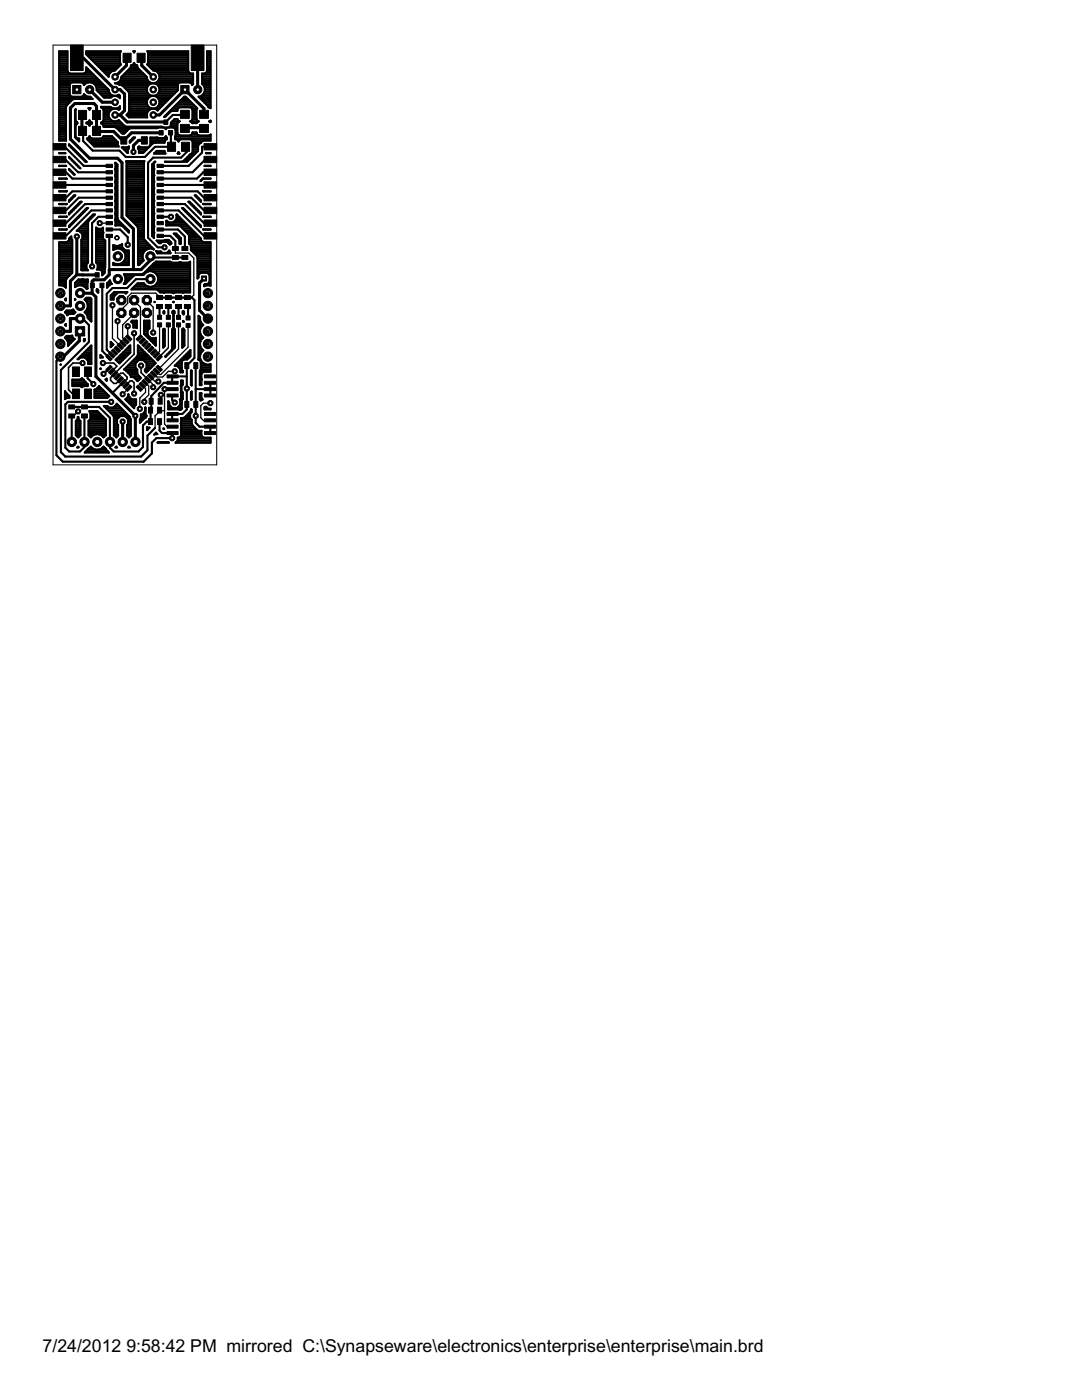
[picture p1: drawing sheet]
<svg xmlns="http://www.w3.org/2000/svg" width="216mm" height="279mm" viewBox="0 0 216 279" stroke-linecap="round" stroke-linejoin="round" font-family="sans-serif">
<defs><g id="words">
<g font-size="4">
<text x="8.5" y="269.9">7/24/2012</text>
<text x="25.2" y="269.9">9:58:42 PM mirrored C:\Synapseware\electronics\enterprise\enterprise\main.brd</text>
</g>
</g></defs>
<g fill="#000" stroke="#000" stroke-width=".2">
<path d="M14.1 9h2.5v5.1h-2.5zM24.6 10.6h1.6v1.8h-1.6zM27.3 10.6h1.7v1.8h-1.7zM38.2 9h2.5v5.1h-2.5zM10.6 38.8h2.6v1.3h-2.6zM10.6 36.3h2.6v1.2h-2.6zM10.6 33.7h2.6v1.3h-2.6zM10.6 31.2h2.6v1.3h-2.6zM10.6 28.7h2.6v1.2h-2.6zM15.7 22h1.6v1.9h-1.6zM15.7 25.2h1.6v1.8h-1.6zM18.5 22h1.6v1.9h-1.6z"/>
<path d="M18.5 25.2h1.6v1.8h-1.6zM21.2 39.1h1.2v.7h-1.2zM21.2 37.9h1.2v.6h-1.2zM21.2 36.6h1.2v.6h-1.2zM21.2 35.3h1.2v.7h-1.2zM21.2 34.1h1.2v.6h-1.2zM21.2 32.8h1.2v.6h-1.2zM24.1 27.3h1.2v1.5h-1.2zM28.2 27.3h1.2v1.5h-1.2zM31.7 26.1h.9v.8h-.9zM31.3 39.1h1.3v.7h-1.3zM31.3 37.9h1.3v.6h-1.3z"/>
<path d="M31.3 36.6h1.3v.6h-1.3zM31.3 35.3h1.3v.7h-1.3zM31.3 34.1h1.3v.6h-1.3zM31.3 32.8h1.3v.6h-1.3zM32.7 23.9h.8v.9h-.8zM33.6 26.1h.8v.8h-.8zM33.4 28.4h1.6v1.8h-1.6zM36 22h1.8v1.6h-1.8zM36 24.8h1.8v1.6h-1.8zM36.2 28.4h1.6v1.8h-1.6zM39.8 22h1.8v1.6h-1.8zM39.8 24.8h1.8v1.6h-1.8z"/>
<path d="M40.7 28.7h2.5v1.2h-2.5zM40.7 31.2h2.5v1.3h-2.5zM40.7 33.7h2.5v1.3h-2.5zM40.7 36.3h2.5v1.2h-2.5zM40.7 38.8h2.5v1.3h-2.5zM10.6 46.4h2.6v1.3h-2.6zM10.6 43.9h2.6v1.3h-2.6zM10.6 41.4h2.6v1.2h-2.6zM18 56.5h.8v.9h-.8zM19 54.4h.8v.9h-.8zM19.9 56.5h.8v.9h-.8zM21.2 40.4h1.2v.6h-1.2z"/>
<path d="M21.2 41.7h1.2v.6h-1.2zM21.2 42.9h1.2v.7h-1.2zM21.2 44.2h1.2v.7h-1.2zM21.2 45.5h1.2v.6h-1.2zM21.2 46.8h1.2v.6h-1.2zM31.2 59h1.2v.8h-1.2zM31.3 46.8h1.3v.6h-1.3zM31.3 45.5h1.3v.6h-1.3zM31.3 44.2h1.3v.7h-1.3zM31.3 42.9h1.3v.7h-1.3zM31.3 41.7h1.3v.6h-1.3zM31.3 40.4h1.3v.6h-1.3z"/>
<path d="M33 59h1.2v.8h-1.2zM34.4 49.2h1.2v.8h-1.2zM34.4 51h1.2v.8h-1.2zM35 59h1.2v.8h-1.2zM36.3 51h1.2v.8h-1.2zM36.3 49.2h1.2v.8h-1.2zM36.8 59h1.2v.8h-1.2zM40.7 41.4h2.5v1.2h-2.5zM40.7 43.9h2.5v1.3h-2.5zM40.7 46.4h2.5v1.3h-2.5zM14.5 77.6h1.4v1.9h-1.4zM14.5 73.2h1.4v1.9h-1.4z"/>
<path d="M16.8 73.2h1.4v1.9h-1.4zM16.8 77.6h1.4v1.9h-1.4zM21.5 70.8l.9 .8-.4 .5-.9-.9zM21.1 73.8l.9-.9 .4 .4-.9 .9zM21.7 70.6l.4-.4 .8 .9-.3 .4zM21.7 74.3l.9-.9 .3 .4-.8 .9zM22.2 70l.4-.4 .9 .9-.4 .4zM23.1 74l.4 .4-.9 .9-.4-.4zM23.2 69.1l.9 .9-.4 .4-.9-.9zM22.8 75.5l.9-.9 .4 .4-.9 .9zM23.3 68.9l.4-.4 .9 .9-.3 .4zM23.3 76l1-.9 .3 .4-.9 .9z"/>
<path d="M23.9 68.3l.4-.4 .9 .9-.4 .4zM24.8 75.7l.4 .4-.9 .9-.4-.4zM24.5 67.8l.4-.4 .9 .9-.4 .4zM24.5 77.2l.9-.9 .4 .4-.9 .9zM25 67.2l.4-.4 .9 .9-.3 .4zM25 77.7l1-.9 .3 .4-.9 .9zM27.2 77.2l.4-.4 .8 .9-.4 .4zM28 66.8l.4 .4-.8 .9-.4-.4zM28.1 76.3l.9 .9-.4 .4-.9-.9zM27.7 68.3l.9-.9 .4 .4-.9 .9zM28.3 76.1l.4-.4 .9 .9-.4 .4zM28.3 68.8l.9-.9 .4 .4-.9 .9z"/>
<path d="M28.9 75.5l.4-.4 .8 .9-.3 .4zM28.9 69.4l.9-.9 .3 .4-.8 .9zM29.8 74.6l.9 .9-.4 .4-.9-.9zM29.4 70l.9-.9 .4 .4-.9 .9zM30.4 74l.9 .9-.4 .4-.9-.9zM29.8 79.5h.8v1.2h-.8zM30 70.5l.9-.9 .4 .4-.9 .9zM30.5 73.8l.4-.4 .9 .9-.3 .4zM31.5 70.2l.3 .4-.9 .9-.4-.4zM31.1 73.3l.4-.4 .9 .9-.4 .4zM31.1 71.6l.9-.8 .4 .4-.9 .9zM31.4 62.9h.8v.8h-.8z"/>
<path d="M31.4 64.4h.8v.8h-.8zM31.6 79.5h.8v1.2h-.8zM31.2 60.8h1.2v.8h-1.2zM33.2 62.9h.8v.8h-.8zM33.2 64.4h.8v.8h-.8zM33 60.8h1.2v.8h-1.2zM33.3 76.1h2.2v.6h-2.2zM33.3 74.8h2.2v.6h-2.2zM33.3 77.4h2.2v.6h-2.2zM33.3 78.6h2.2v.6h-2.2zM35.2 62.9h.8v.8h-.8zM35.2 64.4h.8v.8h-.8z"/>
<path d="M35 60.8h1.2v.8h-1.2zM36.9 72.4h.8v1.2h-.8zM37.1 63.1h.8v.8h-.8zM37.1 64.6h.8v.8h-.8zM36.8 60.8h1.2v.8h-1.2zM38.7 72.4h.8v1.2h-.8zM40.8 76.1h2.2v.6h-2.2zM40.8 74.8h2.2v.6h-2.2zM40.8 77.4h2.2v.6h-2.2zM40.8 78.6h2.2v.6h-2.2zM13.7 82.6h1.2v.8h-1.2zM13.7 80.8h1.2v.8h-1.2z"/>
<path d="M16.3 82.6h1.1v.8h-1.1zM16.3 80.8h1.1v.8h-1.1zM29.6 81.3h.8v1.1h-.8zM29.6 83.5h.8v1.2h-.8zM31.4 81.3h.8v1.1h-.8zM31.4 83.5h.8v1.2h-.8zM33.3 83.6h2.2v.6h-2.2zM33.3 82.3h2.2v.6h-2.2zM33.3 84.9h2.2v.5h-2.2zM33.3 86.1h2.2v.6h-2.2zM36.9 80.1h.8v1.2h-.8zM38.7 80.1h.8v1.2h-.8z"/>
<path d="M40.8 83.6h2.2v.6h-2.2zM40.8 82.3h2.2v.6h-2.2zM40.8 84.9h2.2v.5h-2.2zM40.8 86.1h2.2v.6h-2.2z"/>
<circle cx="24.2" cy="59.9" r="1.01"/>
</g>
<g fill="none" stroke="#000" stroke-width=".25">
<path d="M15.3 11.5h1.3M25.2 11.5h.2M28.2 11.5h.1M11.9 39.5h1.3M11.9 34.4h1.3M11.9 31.8h1.1M11.9 29.3h1M16.3 26l.3 .2M16.3 22.9h.2M19.3 26.1l.1 .1M24.5 28h.2M32.1 26.5h.1"/>
<path d="M33.1 24.3v.1M34 26.5h.1M34.1 29.3h.1M36.9 22.8v.1M36.9 25.5v.1M37 29.3h.3M40.7 25.5v.1M11.9 44.5h1.3M11.9 47.1h1.3M11.9 42h1.3M19.9 44.5h1.9M21.4 43.3h.4"/>
<path d="M26.8 59.9l1.2 1.4v6.1l-.2 .1M29.3 59.9l1.3 1.4v5.1M30 51.2l.1 .2M30 55.7h-.1M31.8 59.4h.2l-.9-.9h-4.9l-.7 .8v1.2l-1.3 1.3v.6M32 45.8h.2M32 47.1h.6M33.6 59.4h.9M35 49.5v1h2.7l1 1v7.4l-.5 .5h-.8M35.4 51.4h-.4M35.6 59.4h.9M36.9 51.4h.2"/>
<path d="M36.9 49.6v.1M14.4 78.5l.8 .1M15.8 66.1h.2M17.5 74.1v.1M21.7 73.5v.1M22.2 70.7l.1 .1M22.4 74l-.1 .1M22.4 60.9v6.6l1.6 1.7M22.9 74.5l-.2 .2M23.5 64.1v3.3l1.1 1.2M24 75.8v.2h-.3M24.1 74.5l-.6 .5-.1 .2"/>
<path d="M24.7 76.3l-.2 .1M25.2 76.8l-.1 .1M25.5 65.1v2.3l.2 .1M25.7 77.5l-1.2 1.2M26.8 62.4l-2.3 2.5v2.5l.6 .6M28.4 76.9l-.1-.1 .7 .7v.8l-1.1 1.1v2.2M28.9 76.3h-.1l.9 .7v1.8l-.9 .9v.5M29 75.2l.3 .3v.3l.4 .1 .9 .9v.5M30.1 75.2h.2v.3l.6 .6h.7M31.8 64.8v5.4l-.6 .6M31.8 71.2l-.1 .2M32.1 78.8v1l-.1 .3"/>
<path d="M33.6 61.2v.1M33.6 63.3v.1M33.6 64.8v4.6M34.4 75.1h.1M34.4 78.9h.8M34.4 77.7l.7 .1-2.3-.1v6.9l.5 .6h1.1M34.9 74.1h-1.3l-1.2 1.1h-1.1l-.7-.5M35.6 64.8v4.9l-3.9 3.8M37.4 61.2l.1 .2M37.5 65v4.3l-5.4 5.4h-.3l-.6-.6M37.5 63.5h.1M39.1 73v.1"/>
<path d="M41.2 77.7h.8M41.9 78.9h.1M14.3 81.2h.1M15.6 82.1l-1.3 1.3v-.4M16.8 81.2h.1M30.1 83.9v.2M30.2 80.1h.1M30.2 81.9h-.2l.1 .2M31.8 84.1h.1M32.8 82h-.8l-.2-.1h.3l-1.2 1.1v2.4M34.4 83.8v.1M37.3 80.7v.1"/>
<path d="M39.1 80.3v.4M41.9 85.2h.1M42 85.8l-.1 .6M42 80.5h-1.4l-.5 .5v2.4l.5 .5h1.3"/>
</g>
<g fill="none" stroke="#000" stroke-width=".42">
<path d="M11.8 13h1.7M11.8 19.4h6.3M11.8 19h2.2M11.8 18.6h2.1M11.8 18.3h2.1M11.8 17.9h2.1M11.8 17.5h2.1M11.8 17.1h2.1M11.8 16.8h2.2M11.8 16.4h8.4M11.8 16h8M11.8 15.6h7.6"/>
<path d="M11.8 15.3h7.2M11.8 14.9h6.9M11.8 14.5h1.9M11.8 14.1h1.7M11.8 13.8h1.7M11.8 13.4h1.7M11.8 12.6h1.7M11.8 12.3h1.7M11.8 11.9h1.7M11.8 11.5h1.7M11.8 11.1h1.7M11.8 10.8h1.7"/>
<path d="M11.8 10.4h1.7M16.7 19h.3M16.7 16.8h.3M16.8 18.8l-.1 .2-.4 .3-2.1-.1-.3-.4v-1.9l.1-.2 .4-.3h1.9l.4 .3 .1 .3a1.43 1.43 0 0 1 1.6-.5 1.43 1.43 0 0 1 .9 1.5l1.5 1.5h1.3l.6-.4M16.8 18.8l.3 .3 .9 .2 .5 .4h-6.7M16.8 18.8h.1M17 14.5h1.3M17.2 10.2h6.9l-.2 .3v2.1l.2 .3-1.2 1.2a1.2 1.2 0 0 0-1.2 1.2l-4.5-4.5zM17.2 14.1h.7M17.2 13.8h.3M17.2 10.8h6.7M17.2 10.4h6.8"/>
<path d="M17.5 11.1h6.4M17.9 11.5h6M18.2 11.9h5.7M18.6 12.3h5.3M18.8 16.8h1.7M19 12.6h5M19.1 17.1h1.8M19.3 17.5h2M19.3 17.9h2.4M19.4 13h4.6M19.5 18.3h2.2M19.7 13.4h3.9"/>
<path d="M19.9 18.6h2M20.1 13.8h3.1M20.3 19h2.1M20.5 14.1h2M20.7 19.4h1.5M20.9 14.5h1.1M21.3 14.9h.5M21.6 15.3h.1M21.7 17.9l-4.5-4.5-.1 1-.4 .3-3-.1-.2-.4v-4h-1.7v17.9h1.4l-.1-6.7 .2-.4 1.1-1.1 .4-.2M21.7 17.9a1.22 1.22 0 0 0 1 1.2M22.7 19.1h.5M23.2 19.1l.5-.2 .2 .2v.5z"/>
<path d="M23.2 16.6l1.3 .5M23.2 16.6h-.2M23.5 19h.3M23.6 16.8h6.3M23.7 16.4h6.1M23.7 19.4h.2M24 16h5.5M24.2 15.6h5.1M24.3 15.3h4.9M24.5 17.1l1.1 1.1 .2 .4M24.5 17.1h5M24.7 14.9h4.1"/>
<path d="M24.9 17.5h4.4M25.1 14.5h3.3M25.3 17.9h4M25.4 14.1h2.7M25.6 18.3h3.7M25.8 18.6v3.6l-.5 .7 .4 .5h3.7a1.27 1.27 0 0 1 .9-1.7M25.8 19.7h3.7M25.8 19.4h4M25.8 19h4.2M25.8 18.6h3.7M25.8 13.8h1.9M26.1 13.4h1.3"/>
<path d="M26.3 13h1.1l.1 .6 1.8 1.8a1.23 1.23 0 0 0 1 1.2M26.6 10.2h.3l-.1 .3zM26.7 12.6h.1M26.7 10.4h.1M27.2 13l-.4-.4a.56 .56 0 0 1-.7 .4l-.1 .6-1.8 1.8a1.23 1.23 0 0 1-1 1.2M29.5 18.6l.3 .3 .5 .2M29.5 10.4h8M29.5 13h8M29.5 12.6h8M29.5 12.3h8M29.5 11.9h8M29.5 11.5h8"/>
<path d="M29.5 11.1h8M29.5 10.8h8M29.9 13.4h7.6M30.3 13.8h7.2M30.3 16.6a1.28 1.28 0 0 0-.8 2M30.3 16.6h.5M30.3 19.1l-.8 .6-.2 .5M30.3 19.1h.5M30.8 16.6a1.28 1.28 0 0 0 1.1-1.4 1.28 1.28 0 0 0-1.3-1.1l-1.2-1.2 .1-.3v-2.1l-.1-.3h8.1v4l.3 .4 .7 .1v2.1M30.8 16.6a1.28 1.28 0 0 1 .8 2M30.8 19.1l.5 .2 .5 .9M31 14.1h6.5"/>
<path d="M31.1 19h3.4M31.2 16.8h4.3M31.3 19.4h2.8M31.3 16.4h7.2M31.5 14.5h6.3M31.6 18.6h3.3M31.6 17.1h3.9M31.6 18.6l-.3 .3-.5 .2M31.6 16h6.9M31.7 19.7h2M31.7 14.9h6.8M31.8 18.3h3.4"/>
<path d="M31.8 17.5h3.7M31.8 15.6h6.7M31.8 17.9h3.7M31.8 15.3h6.7M36.3 19.7h1.2M36.7 19.4h.4M38.3 16.8h.2M38.5 16.8l-.2 .2-.1-.3-.4-.3-2.1 .1-.2 .4v1.1l-4 4-.7-.3M39.7 19.4h2.3M40.1 19.7h1.9M40.3 19h1.7M40.3 16.8h1.7"/>
<path d="M40.3 16.4h1.7M40.3 16h1.7M40.3 15.6h1.7M40.3 15.3h1.7M40.3 14.9h1.7M40.7 18.6h1.3M40.7 17.1h1.3M40.8 18.3h1.2M40.8 17.5h1.2M40.9 17.9h1.1M41.1 14.5h.9M41.3 10.2h.7v11.4l-.4-.2-2-2.1a1.42 1.42 0 0 0 1.3-1 1.42 1.42 0 0 0-.6-1.5v-2.1l.7-.1 .3-.4z"/>
<path d="M41.3 13h.7M41.3 14.1h.7M41.3 13.8h.7M41.3 13.4h.7M41.3 12.6h.7M41.3 12.3h.7M41.3 11.9h.7M41.3 11.5h.7M41.3 11.1h.7M41.3 10.8h.7M41.3 10.4h.7M11.8 38.2l1.5-.1z"/>
<path d="M11.8 35.6l1.5 .1zM11.8 33.1h1.4zM11.8 24.6h1.3M11.8 30.5l1.3 .1zM11.8 27.6h1.3M11.8 21.6h1.3M11.8 28h1.4M11.8 27.2h1.3M11.8 26.9h1.3M11.8 26.5h1.3M11.8 26.1h1.3M11.8 25.7h1.3"/>
<path d="M11.8 25.4h1.3M11.8 25h1.3M11.8 24.3h1.3M11.8 23.9h1.3M11.8 23.5h1.3M11.8 23.1h1.3M11.8 22.8h1.3M11.8 22.4h1.3M11.8 22h1.3M11.8 21.3h1.4M11.8 20.9h1.6M11.8 20.5h2"/>
<path d="M11.8 20.1h2.4M11.9 36.9h9.9M12.9 29.3l3.8 3.8h5.1M13 31.8l2.6 2.6h6.2M13.2 34.4l1.2 1.2h7.4M13.8 28.8l3.5 3.5h-.2l-3.3-3.3zM13.8 31.3l2.2 2.3zM13.8 33.7l1.1 1.1zM13.8 31.4h.1M13.8 40h.3M13.9 29.1h.2M13.9 34h.1"/>
<path d="M14.1 31.7h.1M14.2 39.6h.2M14.3 29.5h.2M14.3 34.4h.1M14.5 32.1h.1M14.5 39.2h.3M14.6 29.9h.3M14.7 34.7h.1M14.8 39h.2l-1.2 1.3v-.3zM14.8 32.5h.2M15 24.6h.4M15 27.2h.1"/>
<path d="M15 26.9h.1M15 26.5h.1M15 26.1h.1M15 25.7h.1M15 25.4h.1M15 25h.1M15 24.3h.2M15 23.9h.1M15 23.5h.1M15 23.1h.1M15 22.8h.1M15 22.4h.1"/>
<path d="M15 22h.1M15 30.2h.2M15.2 27.6h.6v.6l-.8-.8v-5.5l.1-.1v2.2l.3 .4v.3l-.3 .4v2.1l.5 .4M15.2 32.9h.1M15.4 30.6h.2M15.6 33.2h.1M15.6 28h.2M15.7 31h.3M16.1 31.4h.3M16.5 31.7h.2M16.6 26.2v2l1.9 1.9h5.3l1.3 1.2h3.8l2-2h3.2v-2.8M16.9 32.1h.2"/>
<path d="M17.4 24.6l.5 .5 .5-.5M17.4 27.6h5.4M17.6 28h5.5M17.7 21.6h.4l-.2 .3zM17.7 21.6h.3M17.7 24.3h.3M17.8 25h.1M17.8 27.2h.1M17.9 28.4h5.6M18.3 28.7h5.2M18.4 24.5v.1M18.4 24.5l-.5-.5-.3 .4-.3 .1v.1h1.1"/>
<path d="M18.4 27.6l-.5-.4-.5 .4v.2l1.4 1.5h4.9l-.1-.2M18.4 24.5h.1M18.7 29.1h4.9M20.2 27.6l.5-.4h1.6l1.2 1.1 .1 .8M20.2 24.6a.67 .67 0 0 1 .5 .7h2.2l1.5 1.4h.4l.9-1M20.5 21.6h2M20.5 24.3h3.5M20.6 27.2h1.8M20.6 25h4.1M20.7 23.9h1.4M20.7 23.5h1.1M20.7 23.1h1"/>
<path d="M20.7 22.8h1M20.7 22.4h1.1M20.7 22h1.4M21.8 39.5h-6.1l-2.5 2.5M21.8 38.2h-7.4l-1.2 1.3M22.7 21.7l-.6-.4h-1.9l.5 .6v2.1l-.5 .6h4.1M22.7 21.7a1.29 1.29 0 0 0-.9 1.8 1.29 1.29 0 0 0 1.9 .5l1.1 1.1 .4 .2h7.1l.2 .1h-.9l-.3 .2h-5.2l-.4 .1M22.7 21.7h.5M22.9 25.4h9.5M23 38.9h.4M23 36.2h.4M23 40h.4"/>
<path d="M23 35.1h.4M23 37.7h.4M23 33.6h.4M23.1 34.4h.3M23.1 37.4v6.3M23.1 39.6h.3M23.1 39.2h.3M23.1 38.5h.3M23.1 38.1h.3M23.1 37.4h.3M23.1 37h.3M23.1 36.6h.3"/>
<path d="M23.1 35.9h.3M23.1 35.5h.3M23.1 34.7h.3M23.1 34h.3M23.1 33.2h.3M23.1 32.9h.3M23.3 21.6h.6M23.4 32.9v10.7l.2 .3 2.1 2.2v.3l-1.3-1.3-1.4-.1M23.4 32.9l-.4-.4 .1 4.9M23.5 25.7h2.2M23.9 26.1h1.4M23.9 21.3h.1"/>
<path d="M23.9 21.2v.5l-.2 .2-.5-.2M23.9 21.2l-.7 .5M24.2 26.5h.8M24.3 29.4h1.1l.3-.2v.5l-.2 .1v.7zM24.4 29.5h1.3M24.8 29.9h.7M25.1 30.2h.4M25.3 34.4h3.4M25.3 32.5h3.4M25.3 40h3.4M25.3 39.6h3.4M25.3 39.2h3.4"/>
<path d="M25.3 38.9h3.4M25.3 38.5h3.4M25.3 38.1h3.4M25.3 37.7h3.4M25.3 37.4h3.4M25.3 37h3.4M25.3 36.6h3.4M25.3 36.2h3.4M25.3 35.9h3.4M25.3 35.5h3.4M25.3 35.1h3.4M25.3 34.7h3.4"/>
<path d="M25.3 34h3.4M25.3 33.6h3.4M25.3 33.2h3.4M25.3 32.9h3.4M25.4 23.1h3.9M25.5 22.8h3.8M25.7 22.4h3.7M25.8 21.6h4.4M25.8 22h3.9M25.8 21.3h3.8M25.8 20.9h3.6M25.8 20.5h3.5"/>
<path d="M25.8 20.1h3.5M25.9 28.1l.7-.7h.3l-1 1.1zM25.9 28.4h.1M26.1 28h.3M26.4 27.6h.4M27.5 29.5h2.1M27.7 30.2h1.2M27.7 29.9h1.5M29.3 20.2a1.28 1.28 0 0 0 1 1.5M29.9 29.1h.1M30 27.6h3.3M30 28.7h.4"/>
<path d="M30 28.4h2.8M30 28h3M30.3 21.7h.5M30.4 34.4h.3M30.4 40h.3M30.4 39.6h.3M30.4 39.2h.3M30.4 38.9h.4M30.4 38.5h.3M30.4 38.1h.3M30.4 37.7h.3M30.4 37.4h.3"/>
<path d="M30.4 37h.3M30.4 36.6h.3M30.4 36.2h.4M30.4 35.9h.3M30.4 35.5h.3M30.4 35.1h.4M30.4 34.7h.3M30.4 34h.3M30.4 33.6h.3M30.4 33.2h.3M30.4 32.9h.3M30.7 32.5h.1"/>
<path d="M30.7 37.4v-4.7l.3-.4-.6 .5v14.3l.3 .4v-3.4M30.7 37.4v6.3M30.9 21.6h1M31.2 30.2h1.6M31.3 30.1h1.5l.2 .5h-2.3zM31.4 27.4h-1.4l-.1 1.7M31.4 27.4v.1M31.4 27.5l1.3 .1 .4-.4 .2 .3v.3a.59 .59 0 0 0-.5 .7h-2l-.3 .1-1.9 1.9h-.9v-.7l-.2-.4 .2-.2 .4 .2h1.4l.4-.3M31.4 22h.1M31.5 21.3h.7M31.7 20.9h.9M31.8 20.1h1.6"/>
<path d="M31.8 20.2a1.32 1.32 0 0 1-1 1.5M31.8 20.5h1.2M32 39.5h6.2l2.5 2.5h1.3M32 38.2h7.4l1.3 1.3h1.3M32 36.9h10M32.7 25.4h.8l-.4 .4zM32.7 23.3l4.1-4h.2l2.3 2.3-.1 .3v1.8l.5 .5a1.49 1.49 0 0 1-1.3 .4l-.4-.4 .4-.5-.1-2-.4-.3h-2a.59 .59 0 0 0-.5 .7 2.15 2.15 0 0 0-2.4 1.2zM32.9 23.1h.3M33.1 27.2h.1M33.1 25.7h.1M33.3 22.8h.2M33.7 22.4h.2"/>
<path d="M33.8 25.4h1.6M34.1 25h1.3M34.1 22h1.3M34.1 24.6h1.3M34.4 24.3h1.4M34.4 21.6h1.1M34.7 23.9h.8M34.8 21.3h4.2M34.9 27.6h7.1M35 27.2h7M35 25.7h.4M35.1 26.9h.5"/>
<path d="M35.1 26.5h.3M35.1 26.1h.3M35.2 20.9h3.4M35.5 28h.3M35.6 20.5h2.6M35.6 30.4l.2 .2h-.3zM35.9 20.1h2M36.6 32.1h.9M36.9 22.9h-2.4l-1.4 1.4M37 31.7h.9M37.3 29.3v1l-1.2 1.2h-5.5l-1.1 1v15l2 1.9h1.3M37.4 31.4h.8"/>
<path d="M37.8 31h.8M38 24.3h1.6M38.2 26.9h1.2M38.3 30.6h.7M38.3 21.6h1M38.3 28h3.7M38.4 23.9h.8M38.4 26.5h.8M38.4 23.5h.8M38.4 23.1h.8M38.4 22.8h.8M38.4 22.4h.8"/>
<path d="M38.4 22h.8M38.4 30.2h1M38.4 29.9h1.1M38.4 29.5h1.1M38.4 29.1h1.1M38.4 28.7h1.3M38.4 28.4h1.8M38.9 39h.2l1 1v.3zM39.1 39.2h.2M39.5 39.6h.2M39.8 40h.3M40.3 35.9h.1"/>
<path d="M40.4 35.8l1.6-.2h-1.5l-.5 .5 .2-.2M40.4 20.1h1.6M40.5 38.1l.1 .1M40.6 38.2h1.4zM40.8 33.1h1.2zM40.8 20.5h1.2M41.1 30.5l.9 .1zM41.2 20.9h.8M41.5 21.3h.5M41.7 24.2l.3-.1v.3zM41.8 24.3h.2M42 34.4h-1.4l-1.3 1.2h-7.3"/>
<path d="M42 31.8h-1l-2.6 2.6h-6.4M42 29.3h-1.7v1.1l-2.6 2.7h-5.7M42 26.9l-.3 .1h-2a.56 .56 0 0 1-.5-.6h-.8a.6 .6 0 0 1-.5 .6h-2l-.4-.2-.1-2.1 .5-.5-.5-.4h-.6l-.7 .7-.1 .7-.3 .2h.9l.4 .3 .1 1.4-.2 .7a.59 .59 0 0 1 .7 .5l.5-.5 2.1 .1 .2 .4v2.2l-2.1 1.8h-3.4h4.4l2.2-2.2v-1M42 26.9v1.2l-1.6 .1-.9 .9M42 26.9h.1M11.8 45.8h1.5zM11.8 40.7h1.5zM11.8 43.2h1.5zM11.8 49.3h2.6M11.8 55.7h1.4M11.8 52.7h2.6M11.8 53.8h2.6"/>
<path d="M11.8 50.5h2.6M11.8 56.8h1.3M11.8 56.5h1.3M11.8 56.1h1.3M11.8 55.3h1.7M11.8 54.9h2.1M11.8 54.6h2.5M11.8 54.2h2.6M11.8 53.4h2.6M11.8 53.1h2.6M11.8 52.3h2.6M11.8 52h2.6"/>
<path d="M11.8 51.6h2.6M11.8 51.2h2.6M11.8 50.8h2.6M11.8 50.1h2.6M11.8 49.7h2.6M11.8 49h2.6M11.8 48.6h2.6M12.9 57.2h.2M13 59.8h.1M13.1 59.6v.4l-.1-.2zM13.5 48.2l-1.7 .1v8.7h.5l.6 .2M13.5 48.2h.9"/>
<path d="M13.8 45.1l3.5-3.6h.2l-3.7 3.8zM13.8 47.8v-.2l.4-.4v.5l.2 .2M13.8 47.8l-.3 .4M13.8 47.8h.6M13.8 45.2h.1M13.8 42.6h.2M13.9 47.5h.3M14 44.9h.2M14.1 42.2h.2M14.4 44.5h.2M14.4 47.9v6.5l-1.1 1.2-.2 .3v1.5l-.2-.2M14.5 41.8h.2"/>
<path d="M14.8 44.1h.2M14.8 41.5h.3M15 56.5v.8a1.57 1.57 0 0 1 1.8-.1M15 59.8h.1M15 59.7v.1zM15 57.2h.1M15 56.8h2.4M15 56.5h2.4M15.1 43.7h.3M15.2 41.1h.3M15.3 46.1l3.3-3.3h.3l-1.2 1.3-.1 .3v8l-.3 .3v.9l.3 .4-1.4-.1v-6l.2-.2v-1l-.6-.6zM15.4 56.1h2.1"/>
<path d="M15.4 46h2.2M15.5 43.3h.2M15.6 40.7h.2M15.8 45.6h1.8M15.9 43h.2M16 40.3h.2M16 40.3h.3l-2.5 2.5v-.3zM16 46.3h1.6M16.2 45.2h1.4M16.2 49.3h1.4M16.2 52.7h1.1M16.2 53.8h1.3"/>
<path d="M16.2 50.5h1.4M16.2 48.2h1.4M16.2 53.4h1.1M16.2 53.1h1.1M16.2 52.3h1.4M16.2 52h1.4M16.2 51.6h1.4M16.2 51.2h1.4M16.2 50.8h1.4M16.2 50.1h1.4M16.2 49.7h1.4M16.2 49h1.4"/>
<path d="M16.2 48.6h1.4M16.3 42.6h.2M16.3 47.8h1.3M16.4 46.7h1.2M16.4 47.1h1.2M16.4 47.5h1.2M16.6 44.9h1M16.6 42.2h.3M16.8 57.2h.6M16.9 59.8l.3-.4h.8l.2 .2v4.6l-.7-.7-.2-.8-.4-.4a1.58 1.58 0 0 0 0-2.5zM16.9 59.8h1.3M16.9 44.5h.7"/>
<path d="M17 41.8h.3M17.2 59.5h.8M17.2 57.6h.2M17.3 44.1h.4M17.5 55.8v1.8h-.2l-.5-.4M17.5 55.8h.1M17.5 55.8h-1.8l-.7 .7M17.7 43.7h.3M18.1 43.3h.3M18.4 57h.1M18.4 43h.4M19.2 47.1h1.4"/>
<path d="M19.2 49.3h1.8M19.2 50.5h1.8M19.2 48.2h1.8M19.2 52.3h1.8M19.2 52h1.8M19.2 51.6h1.8M19.2 51.2h1.8M19.2 50.8h1.8M19.2 50.1h1.8M19.2 49.7h1.8M19.2 49h1.8M19.2 48.6h1.8"/>
<path d="M19.2 47.8h1.5M19.2 47.5h1.4M19.2 46.7h1.4M19.2 46.3h1.4M19.2 46h1.4M19.2 45.6h.2M19.3 58h.3M19.4 57.7l.2 .2v.5l-.3-.3zM19.5 52.7l-.3-.3v-7l.2 .3h1l.2-.3v2.1l.4 .5v5.4l-.1 1-.5 .5M19.5 52.7v.9l-.2 .2h.6l.4 .3 .1 .8M19.5 58.3h.1M19.5 52.7h1.5"/>
<path d="M19.5 53.4h1.5M19.5 53.1h1.5M20 53.8h.9M20.3 57l.1 13 1.3 1.4M20.4 54.2h.5M20.4 54.9h.1M20.4 54.6h.3M20.4 45.6h.2M21.4 56.6l.5-.6 .4 .7-.3 .1-.6 .6zM21.4 57.2h.2M21.4 56.8h.5M21.4 43.3h-1.8l-1.2 1.2v8.7"/>
<path d="M21.5 56.5h.6M21.8 47.1v6.7M21.8 45.8h2.2l1.5 1.5v1.6M21.8 42h-3.6l-5 5.1M21.8 40.7h-4.8l-3.8 3.8M21.8 56.1h.2M21.9 56h.1M22.1 59.5h.6M22.1 59.1h.7M22.4 58.7h.8M22.6 49.3h1.8M22.6 48.9a1.46 1.46 0 0 0 1.8-.2v.6l.6 .7h.7v2.9h-3.1v-.4l.6 .2"/>
<path d="M22.6 48.9v1a1.56 1.56 0 0 1 2.4 .9M22.6 52.7h3.1M22.6 49.7h.3M22.6 49h.1M22.7 58.3h2.7l-.3 .3-.3-.3M22.8 58.3l-.7 .7v.8h.6v-.6l.9-.9M23 42.6h.4M23 41.5h.4M23 43.7h.5M23.1 40.7h.3M23.1 44.1v.9M23.1 43.7v.4"/>
<path d="M23.1 45h-.1M23.1 44.9h1.4M23.1 44.5h1M23.1 44.1h.6M23.1 43.3h.3M23.1 43h.3M23.1 42.2h.3M23.1 41.8h.3M23.1 41.1h.3M23.1 40.3h.3M23.9 49h.5M24 49.7h.8"/>
<path d="M24.5 52.3h1.2M24.5 45.2h.4M24.6 50.1h1.1M24.8 56.5h.4M24.8 52h.9M24.9 54.9h1.9M24.9 50.5h.8M24.9 45.6h.4M25 51.6h.7M25 56.1h.6M25 55.7h1M25 50.8a1.59 1.59 0 0 1-1.2 1.9"/>
<path d="M25 55.3h1.4M25 51.2h.7M25 50.8h.7M25.3 40.7h3.4M25.3 43h3.4M25.3 42.6h3.4M25.3 42.2h3.4M25.3 41.8h3.4M25.3 41.5h3.4M25.3 41.1h3.4M25.3 40.3h3.4M25.3 46h.3"/>
<path d="M25.6 43.3h3.1M25.6 46.3h.1M26 43.7h2.7M26.3 44.1h2.4M26.4 57.6h11.5M26.6 53.7l.2 .1M26.7 44.5h2M26.8 57.2h2.8M27.1 44.9h1.6M27.2 56.8h1.8M27.4 45.2h1.3M27.5 47.1h1.2"/>
<path d="M27.5 49.3h2.8M27.5 52.7h.4M27.5 50.5h1.1M27.5 48.2h1.6M27.5 52.3h.8M27.5 52h1.2M27.5 51.6h1M27.5 51.2h.9M27.5 50.8h.9M27.5 50.1h1.4M27.5 49.7h1.9M27.5 49h2.4"/>
<path d="M27.5 48.6h2M27.5 47.8h1.3M27.5 47.5h1.2M27.5 46.7h1.2M27.5 46.3h1.2M27.5 46h1.2M27.5 45.6h1.2M28.4 50.8a1.56 1.56 0 0 1 2.3-1l-1.8-1.9-.2-.3 .1-15.4h-3.6l.1 10.8 2.1 2.1 .1 .4v7.4h.3l.9-.9M28.4 50.8v.7l.3 .5M28.7 54.6l-.4 .1h-3.6a1.5 1.5 0 0 1 0 2h.3l1.7-1.7 .3-.1h1.6a1.57 1.57 0 0 1 2.4-.4 1.57 1.57 0 0 1 0 2.4 1.57 1.57 0 0 1-2.3-.4h-1.2l-1.3 1.3h5l.5 .3M28.7 54.6h.2M29 54.2h.5"/>
<path d="M29.4 53.8h8.5M29.8 53.4h8.1M29.9 55.7h-2.8l-1.7 1.8h-3l-1.1 1.1v11.2l.9 .9M30 51.2v.7M30.1 51.4h4.9M30.2 53.1h7.7M30.4 40.7h.3M30.4 47.1h.3M30.4 46.7h.3M30.4 46.3h.4M30.4 46h.3M30.4 45.6h.3"/>
<path d="M30.4 45.2h.4M30.4 44.9h.3M30.4 44.5h.3M30.4 44.1h.3M30.4 43.7h.3M30.4 43.3h.3M30.4 43h.3M30.4 42.6h.4M30.4 42.2h.3M30.4 41.8h.3M30.4 41.5h.3M30.4 41.1h.3"/>
<path d="M30.4 40.3h.3M30.4 57.2h7.5M30.5 54.2h7.4M30.5 52.7h7.4M30.5 49.7h.1M30.7 47.5h.1M30.7 43.7v.4M31 52.3h3.1M31.1 56.8h6.8M31.1 54.6h6.8M31.3 56.5h6.6M31.4 54.9h6.5"/>
<path d="M31.4 50.5h2.6M31.5 48.2h2.5M31.5 56.1h6.4M31.5 55.3h6.4M31.5 55.7h6.4M31.6 58h6.3M31.7 58.1h.1M31.9 58.3h6M32 42h3.6l5.1 5.1h1.3M32 40.7h4.9l3.8 3.8h1.3M32 43.3h2.1M32 59.4h6.2"/>
<path d="M32.2 45.8h3.3l1.4 1.4v2.5M32.4 50.5l-.3-.3-1-.1 .3 .5 2.6-.1-.2-.5-.5 .5M32.4 48.2l-.3 .3h-.3l-.6-.5 2.5-.1 .5 .5v.2l-.3 .2-.6-.6M32.6 47.1h1.4l1 1v1.5M33.2 44.9h4.1M33.2 44.5h3.8M33.2 44.1h.2M33.7 48.6h.5M33.7 50.1h.1M34.7 46.6h.5l.9 .9v1.1l-.1 .1-.2-.1-.1-1zM34.8 46.7h.5M34.9 44.1h1.7"/>
<path d="M35.1 47.1h.5M35.2 43.7h1M35.2 43.3h.6M35.2 43h.3M35.4 51.4h1.7M35.5 47.5h.5M35.8 47.8h.3M35.8 48.2h.3M35.8 48.6h.3M35.9 52.3h.1M35.9 52.3l-1.6 .1-.4-.2h-2.8l-2.4 2.4M36 52.3l1.6 .1 .3-.2v6.2h-3l-.3 .1-.3-.1h-2.3l-.3-.3"/>
<path d="M36.1 45.2h1.6M36.3 41.5h.3l3.5 3.6v.2zM36.4 45.6h1.7M36.6 41.8h.3M36.8 46h1.7M37 42.2h.3M37.2 46.3h1.6M37.4 42.6h.2M37.4 59.4h.9l.5 .5v11.5l-1.5 1.6M37.6 46.7h1.6M37.6 40.3h.2l2.3 2.2v.3zM37.7 40.3h.2"/>
<path d="M37.7 47.1h1.9M37.7 48.2h2.6M37.7 48.6h4.3M37.7 47.8h2.4M37.7 47.5h2.2M37.8 43h.2M37.8 52.3h.1M38 40.7h.3M38.1 49h3.9M38.1 49.3h3.9M38.1 49.7h3.9M38.1 43.3h.3"/>
<path d="M38.3 50.1h3.7M38.4 41.1h.3M38.5 43.7h.2M38.7 50.5h3.3M38.8 41.5h.2M38.9 44.1h.2M39 50.8h3M39.2 41.8h.2M39.2 44.5h.3M39.3 51.2h2.7M39.4 52.7h2.6M39.4 53.8h2.6"/>
<path d="M39.4 55.3h.2M39.4 54.9h.2M39.4 54.6h.4M39.4 54.2h2.6M39.4 53.4h2.6M39.4 53.1h2.6M39.4 52.3h2.6M39.4 52h2.6M39.4 51.6h2.6M39.5 42.2h.3M39.6 44.9h.3M39.9 54.6l-.3 .3"/>
<path d="M39.9 54.6l.2-.1 1.5 .1M39.9 42.6h.2M40 45.2h.1M40.1 47.8v-.2l-4.8-4.8-.1 .9-.6 .7h-.9l-.5-.3v.9l2.8 .1 1.6 1.6 .1 .3v1.6l.4 .5v.8l1.2 1.2 .1 .3v4.2l.2-.2v-.5M40.1 47.8l.3 .4M40.4 48.2l1.6 .1v8.7h-.8l-.5 .1 .2-.4h.4l.4-.3 .1-1.5M40.5 45.8h1.5zM40.5 43.2l1.5 .1zM40.5 40.7h.1M40.6 40.7h1.4zM40.7 56.8h1.3M41.6 54.6l.2 .3"/>
<path d="M41.6 54.6h.4M41.7 56.5h.3M41.8 55.7h.2M41.8 56.1h.2M41.8 55.3h.2M41.8 54.9h.2M12 71.2l-.7 .9v18.8l1.2 1.2h16.2l1.6-1.6v-2.2l.9-.9h3.2v-1M12 61h.1M12.1 72.7h.1M13 62.3l.3-.3h.9l.4-.2 .4 .5-.3 .4h-.8l-.5 .2zM13 78.9h.7M13 78.1l.8 .9v.4h-.4l-.4 .3z"/>
<path d="M13 79.3h.8M13 78.5h.4M13 78.2h.1M13 67.3h1.5M13.1 62.4h1.8M13.1 64.7h.1M13.1 64.7v.3l-.1-.1zM13.2 62.1h1.6M13.3 67.7h1.6M13.3 67h1.1a.61 .61 0 0 0 .5 .7l-1.3 1.3a1.48 1.48 0 0 0-.6-1.6zM13.4 62.8h.1M13.5 68.1h1"/>
<path d="M13.6 68.8h.2M13.6 68.4h.5M14.4 75.9h2.4M14.4 76.7h3.1M14.4 76.3h2.7M15.7 71.4h.2M16 63.6h.5l1.2 1.3v3.4l-5.6 5.6v16.3l.9 .9h15.2l1.2-1.2v-3l1.5-1.5M16 77l.3 .3 .4-.3M16.1 71.1h2.1M16.3 75.5h.1M16.3 75.5l-.3 .3h-1.6v1.2h3.1v-.3M16.3 75.5l1.2 1.2"/>
<path d="M16.5 70.7h1.7M16.7 67.7h.2v.2l-.2 .2zM16.7 68.1h.1M16.8 70.3h1.4M17 71.4h1.2M17 62.4h1.2M17.1 62.1h1.1M17.2 69.9h1M17.3 60.2h.9M17.3 62.8h.9M17.4 71.8h.8M17.4 61.7h.8"/>
<path d="M17.4 60.6h.8M17.5 74.1v1.4l1.1 1.1M17.5 63.2h.7M17.5 61.3h.7M17.5 60.9h.7M17.6 72.6h.6M17.6 72.2h.6M17.6 69.6h.6M17.6 63.6h.6M18 69.2h.2M18 63.9h.2M18.2 68.9v3.7h-.6v-.6l-.7-.6h-.9l-.3 .3h-.2z"/>
<path d="M18.9 78.9h2.7M18.9 79.3h2.6M18.9 78.5h2.4M18.9 78.2h2M19.1 77.8l.6-.8 2.1 2.1-.4 .3h-2.5v-1.6h1.6M19.4 77.4h.7M19.7 77h.1M20 73.6v.1zM20 70.8l.5 .6h-.5zM20 71.1h.3M21 75.7l.3-.1v.4zM21.2 75.9h.1"/>
<path d="M21.7 73.6l-1 1M22.1 68.2l.5 .5-.5 .6zM22.1 69.2h.1M22.1 68.8h.5M22.1 68.4h.2M23.1 71.8h1.5M23.5 71.4l-.4 .4M23.5 72.2h.7M23.5 71.4h1.4M23.9 71.1h1.4M24.2 70.7h1.5M24.5 76.4l-2.1 2"/>
<path d="M24.6 70.3l-1.1 1.1M24.6 70.3h1.4M24.8 73.7h2.5M25 69.9h1M25.1 79.7h2.1v1.1l-.4 .3v.4l-1.8-1.8 .6-.6v-.4v.3l.7 .7M25.2 73.3h1.8M25.2 74h2.2M25.3 69.6h.7M25.4 79.3h.5M25.6 78.9h.1M25.6 74.4h1.8M25.6 72.9h1.4"/>
<path d="M25.7 69.2l-1.1 1.1M25.7 69.2l.3-.3v1.5l-2.2 2.1-.7-.7M25.7 69.2h.3M26 72.6h1M26 74.8h1.5M26.1 75.2h1.8M26.2 64.2l.2-.2h.9v1.4h-.7v-.8zM26.3 64.3h1M26.3 72.2h1.1M26.6 65.1h.7M26.6 64.7h.7M26.7 71.8h3.7"/>
<path d="M27 75.5h1M27.1 71.4h2.9M27.3 65.4h.1M27.3 75.9h.3M27.4 71.1h2.3M27.5 74.8l.6 .6-.7 .7-.6-.7-.7-.2-.1-.4M27.5 70.7h1.8M27.5 70.3h1.4M27.5 69.9h1M27.5 69.6h.7M27.5 69.2h.3M28.7 64h1.1v1.5l-.4 .4v.9l.7 .7 1-.1v1.6l-2.4-2.4z"/>
<path d="M28.7 66.6h.7M28.7 66.2h.7M28.7 65.8h.8M28.7 65.4h1.1M28.7 65.1h1.1M28.7 64.7h1.1M28.7 64.3h1.1M28.9 70.3l-1.4-1.4v1.9l-.1 .3-2.6 2.6 1.2 1.1M28.9 70.3l2.2 2.2-1.6 1.5M28.9 74v-.2l.4-.4v-.9l-.7-.6h-.9l-.7 .6v.9l.4 .4 .1 1M28.9 74l.3 .3 .3-.3M28.9 74h.6"/>
<path d="M28.9 72.2h1.9M29 73.7h.8M29 66.9h.5M29.3 73.3h.9M29.3 72.9h1.3M29.3 72.6h1.7M29.4 67.3h.5M29.8 67.7h1.3M30.2 68.1h.9M30.5 68.4h.6M30.9 60.3h.1M30.9 68.8h.2"/>
<path d="M31.8 61.2v2.1M32.6 67.7h.3M32.6 65.7h.1M32.6 65.7v3.7l.3-.3v-3.4M32.6 69.2h.2M32.6 68.8h.3M32.6 68.4h.3M32.6 68.1h.3M32.6 67.3h.3M32.6 66.9h.3M32.6 66.6h.3M32.6 66.2h.3"/>
<path d="M32.6 65.8h.3M32.6 65.7l.1-.1 .2 .1M32.6 62.1h.2l-.1 .5zM32.6 62.4h.2M32.9 65.7h.1M33 71.1h.2M33.4 70.7h.2M33.6 61.3v2M33.8 70.3h.2M34.2 69.9h.1M34.3 67.7h.6M34.3 69.2h.6"/>
<path d="M34.3 68.8h.6M34.3 68.4h.6M34.3 68.1h.6M34.3 67.3h.6M34.3 66.9h.6M34.3 66.6h.6M34.3 66.2h.6M34.3 65.8h.6M34.4 69.6h.3M34.4 62.1l.2-.1 .2 .1v.4l-.2 .3zM34.4 62.4h.4M34.4 76.4h-1.7l-2.5 2.7v2.8"/>
<path d="M34.5 64.1h.1M34.5 64.1l.1 .2M34.6 65.4h.1M34.6 63.9h.1M34.6 62.1h.1M34.6 60.2v.1zM34.6 65.4l-.3 .3v3.5M34.6 62.8v1.1M34.6 64.3v1.1M34.6 63.9l-.1 .2M34.6 65.1h.1M34.6 64.7h.1"/>
<path d="M34.6 64.3h.1M34.6 63.6h.1M34.6 63.2h.1M34.6 62.8h.1M34.6 65.4l.3 .3v3.7l-1.9 1.8v-.1l1.2-1.3 .1-.6M34.6 63.9l.1 .2M34.7 64.1l-.1 .2M34.7 64.1h.1M34.9 72.9h1.4M35.2 78.9h-.8v.9l.5 .5M35.3 72.6h1M35.6 61.2v2.1"/>
<path d="M35.6 73.3h.7M35.7 72.2h.6M36 73.7l-.7-.7h-.4l3.1-3.1v1.2l-.7 .7h-.6l-.4 .2v1.7M36 73.7v.6h.5v-.3M36 79.7h.4M36 74h.5M36 73.7h.3M36.1 77h.1M36.1 71.8h.5M36.1 78.2h.2M36.2 78.9h.3M36.2 77.2l-.1-1.3h.4v.9l-.3 .3v2.3l-.3 .4 .1 1"/>
<path d="M36.2 77.8h.1M36.2 79.3h.3M36.2 78.5h.3M36.2 77.4h.1M36.2 76.7h.3M36.2 76.3h.3M36.2 78l.3 .3v1.4M36.3 73.7l.2 .3M36.4 67.7h.4M36.4 65.7h.1M36.4 65.7v3.7l.4-.4v-3.1M36.4 69.2h.2"/>
<path d="M36.4 68.8h.4M36.4 68.4h.4M36.4 68.1h.4M36.4 67.3h.4M36.4 66.9h.4M36.4 66.6h.4M36.4 66.2h.4M36.4 65.8h.3M36.4 65.7l.2-.1 .2 .3M36.4 71.4h1.3M36.4 62.1l.3 .1-.1 .5zM36.4 62.4h.3"/>
<path d="M36.5 79.7l-.2 .3v1.6l-.4 .2M36.6 64.1h.1M36.6 64.1v.1M36.8 71.1h1.2M37.2 70.7h.8M37.3 75.1h-2.9v1.3M37.3 73v8.7l-.9 .9h-2v1.3M37.3 73h.1M37.5 61.4v2.1M37.5 70.3h.5M37.9 69.9h.1M38.1 78.9h.1"/>
<path d="M38.1 75.9h.1M38.1 79.7h.1M38.1 79.3h.1M38.1 78.5h.1M38.1 76.7h.1M38.1 76.3h.1M38.1 75.5h.1M38.1 75.2h.1M38.1 74.8h.1M38.1 74.4h.1M38.1 74h.1M38.2 73.9v3l-.1-.1z"/>
<path d="M38.2 78.2h.1M38.2 78.1l-.1 .2v1.4M38.2 78.1v1.6M39.1 73.1v11.3l.7 .8h2.2v1.1M39.1 77.7h2.1M39.6 71.8h.1M39.6 71.8l.5 .4v1.5M39.6 67.7h.6M39.6 71.4h.3M39.6 71.1h.3M39.6 70.7h.4M39.6 70.3h.6"/>
<path d="M39.6 69.9h.9M39.6 69.6h.6M39.6 69.2h.4M39.6 68.8h.3M39.6 68.4h.3M39.6 68.1h.4M39.6 67.3h.9M39.6 66.9h.5M39.6 66.6h.4M39.6 66.2h.3M39.6 65.8h.3M39.6 65.4h.5"/>
<path d="M39.6 65.1h.7M39.6 64.7h.8M39.6 64.3h.5M39.6 63.9h.3M39.6 63.6h.3M39.6 63.2h.2M39.7 71.8h.3M39.9 78.9h.3M39.9 78.5h.3v.9l.2 .3-.4 .2-.1-.2zM39.9 74v2.9h.3l.1-1.1-.1-.3M39.9 75.9h.3M39.9 79.7h.5"/>
<path d="M39.9 79.3h.3M39.9 78.5h.3M39.9 76.7h.3M39.9 76.3h.3M39.9 75.5h.3M39.9 75.2h.3M39.9 74.8h.3M39.9 74.4h.4M39.9 74h2.1M39.9 65.8l.3-.6 .4-.3-.4-.4-.3-.6v-.6l-.3-.3v8.8M39.9 65.8v.6l.3 .6 .4 .4a1.54 1.54 0 0 0-.4 2.1M40 72.2h.3"/>
<path d="M40.1 73.7l-.2 .3M40.1 73.7h1.9M40.1 73.3h1.9M40.1 72.9h1.9M40.1 72.6h.6M40.2 70.3a1.56 1.56 0 0 0 0 1.9 1.56 1.56 0 0 0 1.8 .4v1.6l-1.6 .1-.2 .4v.8M40.2 69.5l.4 .4M40.6 69.9l-.4 .4M41.9 76.4l.1 2.5M14.3 81.2h5.5l2.1 2.2v5.9l.8 .8h4.9l.9-.9v-4.3l.8-.8h.8M14.3 83.4v4.8M15.1 86.4h.9"/>
<path d="M15.1 84.2h.9M15.1 86.8h.9M15.1 86h.9M15.1 85.7h.9M15.1 85.3h.9M15.1 84.9h.9M15.1 84.5h.9M15.4 89.3l.2-.2 .1 .1zM15.4 83.8h.4M15.5 87.2h.2M15.5 83.2h.1a.61 .61 0 0 0 .4 .8v2.9l-.4 .4-.5-.4v-2.9a.63 .63 0 0 0 .4-.8zM15.5 83.4h.1"/>
<path d="M17.1 90.1h4.5M17.4 89.8h3.8M17.6 89.6l.5-.5a1.58 1.58 0 0 0 2.6 0l1 1.2h-4.8zM17.7 86.4h3.4M17.7 84.2h3.4M17.7 86.8h1.1M17.7 86h3.4M17.7 85.7h3.4M17.7 85.3h3.4M17.7 84.9h3.4M17.7 84.5h3.4M17.8 82.1l1.6-.1 1.7 1.7v3.2l-.4 .4a1.54 1.54 0 0 0-2.6 0l-.4-.4v-2.9l.4-.5v-1z"/>
<path d="M17.8 89.4h.6M17.9 83.8h3.2M18 82.3h1.7M18 87.2h.2M18.1 83h2.3M18.1 83.4h2.7M18.1 82.7h2M20 86.8h1.1M20.4 89.4h.5M20.5 87.2h.3M20.9 81.2h.7M21.2 81.5h3.1"/>
<path d="M21.5 90h.1M21.6 81.9h3M22 82.3h3M22.2 80.2h-8.7l-.5 .5v8.6l.8 .8h2.2l.8-.9v-6.2M22.4 82.7h3M22.7 83h3.1M22.7 86.4h.9M22.7 84.2h.6M22.7 86.8h.9M22.7 86h.9M22.7 85.7h.9M22.7 85.3h.9"/>
<path d="M22.7 84.9h.9M22.7 84.5h.6M22.7 83.8h.6M22.7 83.4h.9M22.8 81.2h1.1M23.1 87.2h.2M23.2 80.8h.3M23.2 89.1l.2 .2h-.4zM24 83l-.7 .7v.9l.3 .2v2.1l-.4 .4-.5-.4v-3.7l-.1-.3-1.9-1.9h.7l.3 .3h.9l.7-.7 2.6 2.6v.3l.2 .2v3.2l-.4 .4-.3-.4v-2.1l.2-.2v-.9l-.7-.7M25.3 83.4h.6M25.3 80.1h1.9M25.4 86.4h.7"/>
<path d="M25.4 86.8h.7M25.4 86h.7M25.4 85.7h.7M25.4 85.3h.7M25.4 84.9h.7M25.6 84.2h.5M25.6 84.5h.5M25.6 83.8h.5M25.6 87.2h.3M25.7 80.4h1.5M25.7 89.1l.2 .2h-.3zM26.1 80.8h1"/>
<path d="M26.5 81.2h.3M27.9 84.2h.2M27.9 83.8h.6M28.1 83h1.1M28.1 83.4h.8M28.4 82.7h.7M28.6 83.7h.1M28.8 82.3h.2M29 81.9h.1M29 81.5h.1M29.2 83.1l-.2-.5v-1.3v.8l-.6 .6h-.3l-.2 1.7 .7-.7M29.2 83.1l-.6 .6"/>
<path d="M29.3 85.3h.5l-.5 .6zM29.3 85.7h.2M29.3 85.3h.1M30.1 82.1v1.8M30.8 86.7l.3-.3 .3 .2zM31.1 86.4h.1M31.5 88.3h2.1M31.5 88.2h2.1l.1 .1h-2.3zM31.8 84.1v1.8l.5 .5h2.1M32.6 85.5l.1 .1zM32.7 85.6h.1M33.6 81.5h2.7"/>
<path d="M33.6 81.2h.5M33.6 80.8h.2M33.6 80.4h.2M33.8 80.8l.6 .6h.9l.7-.6M33.8 80.8v-.4l-.2-.3v1.6l2.3 .1M35.1 88.3h6.9M35.5 87.9h6.5M35.5 87.5h6.5M35.6 81.2h.7M35.9 81.8h.1M36 87.2h4.4M36 80.8h.3"/>
<path d="M36 80.4h.3M36 80.1h.3M36.1 84.5h2.1M36.1 85.7h3.1M36.2 86.4h4M36.2 84.2h2M36.2 86.8h4M36.2 86h4M36.2 85.3h2.6M36.2 84.9h2.2M36.2 83.8h2M36.6 83.4h1.3"/>
<path d="M37.1 83h.8M37.5 82.7h.4M37.9 82.3h.3M38.1 81.9h.1M38.2 84.6a3.3 3.3 0 0 0 1.5 1.4h.5v.8l.2 .4 1.6 .1v1h-7l.5-.4M38.2 83.8l-.3-.3v-1l.3-.3v-.5l-.2 .5-1.1 1.1-.8 .1 .1 3.4a.58 .58 0 0 1-.7 .5v.6M38.2 83.8v.8M40.8 81.5h.7M40.9 81.2h.2l.4 .4h.5v.1h-1.2z"/>
</g>
<g fill="none" stroke="#000" stroke-width=".61">
<path d="M16.6 11.5l6.3 6.4h1.1l.8 .9v3.3l-.8 .8M17.9 17.9l2.5 2.5h2.5M25.2 11.5v1.6l-2.3 2.2M28.3 11.5v1.6l2.3 2.2M39.4 11.5v6.4M16.3 22.9v3.1M19.3 26.1v-4.9l-.5-.5h-3.9l-.8 .8v6.3l3.8 3.8h5.6l.8 .9v10.9l2.3 2.3v8M19.4 26.2h3.3l1.8 1.8M22.9 22.9h1.1M24 22.9l1.4 1.4h7.7M28.8 28h-1.2l-1 1v1.3M32.1 26.5h-5.9l-1.5 1.5"/>
<path d="M36.9 25.5h3.8M40.7 22.8v-1.1l-3.8-3.8-5.1 5h-1.2M15.3 54.8l-1.2 1.3v4.9h-2M15.3 54.8l4.1 .1M15.3 47.2v7.6M16 58.5h2.4M18.4 58.5l.7 .8v15.8l7.9 7.9v5.2M18.4 57v1.5M30 51.9l-1.8 1.9h-6.4v1l-1 1h-2l-.4 .3v.9M40.7 55.6l-.9 .9v5.4l1.7 1.7M14.6 63.6h1.4M15.8 66.1v1.9l-3.1 3.2h-.7"/>
<path d="M24.5 84.1v4.1"/>
</g>
<path d="M16.5 72.5h-1.9l-.9 .8v4.5l.7 .7M20.5 72.5h2.2l.6 .6-.9 .9M22.7 74.7l-.6 .7v.5l.6 .6h.5l.5-.5M24.1 74.5h.5l.8 .7v.4l-.7 .7M25.2 76.8l.8-.8h.4l.4 .4v2.1M26.8 66.5v4.2l-3.9 3.8M28.2 73v1.4l.8 .8M33.6 69.4l-1.8 1.8" fill="none" stroke="#000" stroke-width=".32"/>
<path d="M14.6 63.6h-.5v2.5h-2.1" fill="none" stroke="#000" stroke-width=".63"/>
<circle cx="24.2" cy="59.9" r=".51" fill="#fff" stroke="#000" stroke-width=".2"/>
<circle cx="24.2" cy="62.4" r="1.01" fill="#000" stroke="#000" stroke-width=".2"/>
<circle cx="24.2" cy="62.4" r=".51" fill="#fff" stroke="#000" stroke-width=".2"/>
<circle cx="26.8" cy="59.9" r="1.01" fill="#000" stroke="#000" stroke-width=".2"/>
<circle cx="26.8" cy="59.9" r=".51" fill="#fff" stroke="#000" stroke-width=".2"/>
<circle cx="26.8" cy="62.4" r="1.01" fill="#000" stroke="#000" stroke-width=".2"/>
<circle cx="26.8" cy="62.4" r=".51" fill="#fff" stroke="#000" stroke-width=".2"/>
<circle cx="29.3" cy="59.9" r="1.01" fill="#000" stroke="#000" stroke-width=".2"/>
<circle cx="29.3" cy="59.9" r=".51" fill="#fff" stroke="#000" stroke-width=".2"/>
<circle cx="29.3" cy="62.4" r="1.01" fill="#000" stroke="#000" stroke-width=".2"/>
<circle cx="29.3" cy="62.4" r=".51" fill="#fff" stroke="#000" stroke-width=".2"/>
<circle cx="14.3" cy="88.2" r=".93" fill="#000" stroke="#000" stroke-width=".2"/>
<circle cx="14.3" cy="88.2" r=".51" fill="#fff" stroke="#000" stroke-width=".2"/>
<circle cx="16.9" cy="88.2" r=".93" fill="#000" stroke="#000" stroke-width=".2"/>
<circle cx="16.9" cy="88.2" r=".51" fill="#fff" stroke="#000" stroke-width=".2"/>
<circle cx="19.4" cy="88.2" r=".93" fill="#000" stroke="#000" stroke-width=".2"/>
<circle cx="19.4" cy="88.2" r=".51" fill="#fff" stroke="#000" stroke-width=".2"/>
<circle cx="21.9" cy="88.2" r=".93" fill="#000" stroke="#000" stroke-width=".2"/>
<circle cx="21.9" cy="88.2" r=".51" fill="#fff" stroke="#000" stroke-width=".2"/>
<circle cx="24.5" cy="88.2" r=".93" fill="#000" stroke="#000" stroke-width=".2"/>
<circle cx="24.5" cy="88.2" r=".51" fill="#fff" stroke="#000" stroke-width=".2"/>
<circle cx="27" cy="88.2" r=".93" fill="#000" stroke="#000" stroke-width=".2"/>
<circle cx="27" cy="88.2" r=".51" fill="#fff" stroke="#000" stroke-width=".2"/>
<circle cx="23" cy="15.3" r=".66" fill="#000" stroke="#000" stroke-width=".2"/>
<circle cx="23" cy="15.3" r=".4" fill="#fff" stroke="#000" stroke-width=".2"/>
<circle cx="23" cy="17.9" r=".66" fill="#000" stroke="#000" stroke-width=".2"/>
<circle cx="23" cy="17.9" r=".4" fill="#fff" stroke="#000" stroke-width=".2"/>
<circle cx="30.6" cy="17.9" r=".66" fill="#000" stroke="#000" stroke-width=".2"/>
<circle cx="30.6" cy="17.9" r=".4" fill="#fff" stroke="#000" stroke-width=".2"/>
<circle cx="30.6" cy="15.3" r=".66" fill="#000" stroke="#000" stroke-width=".2"/>
<circle cx="30.6" cy="15.3" r=".4" fill="#fff" stroke="#000" stroke-width=".2"/>
<circle cx="23" cy="20.4" r=".66" fill="#000" stroke="#000" stroke-width=".2"/>
<circle cx="23" cy="20.4" r=".4" fill="#fff" stroke="#000" stroke-width=".2"/>
<circle cx="23" cy="22.9" r=".66" fill="#000" stroke="#000" stroke-width=".2"/>
<circle cx="23" cy="22.9" r=".4" fill="#fff" stroke="#000" stroke-width=".2"/>
<circle cx="30.6" cy="20.4" r=".66" fill="#000" stroke="#000" stroke-width=".2"/>
<circle cx="30.6" cy="20.4" r=".4" fill="#fff" stroke="#000" stroke-width=".2"/>
<circle cx="30.6" cy="22.9" r=".66" fill="#000" stroke="#000" stroke-width=".2"/>
<circle cx="30.6" cy="22.9" r=".4" fill="#fff" stroke="#000" stroke-width=".2"/>
<path d="M14.5 17.1h1.7v1.6h-1.7z" fill="#000" stroke="#000" stroke-width=".2"/>
<circle cx="15.3" cy="17.9" r=".36" fill="#fff" stroke="#000" stroke-width=".2"/>
<circle cx="17.9" cy="17.9" r=".83" fill="#000" stroke="#000" stroke-width=".2"/>
<circle cx="17.9" cy="17.9" r=".36" fill="#fff" stroke="#000" stroke-width=".2"/>
<path d="M36.1 17.1h1.6v1.6h-1.6z" fill="#000" stroke="#000" stroke-width=".2"/>
<circle cx="36.9" cy="17.9" r=".36" fill="#fff" stroke="#000" stroke-width=".2"/>
<circle cx="39.5" cy="17.9" r=".83" fill="#000" stroke="#000" stroke-width=".2"/>
<circle cx="39.5" cy="17.9" r=".36" fill="#fff" stroke="#000" stroke-width=".2"/>
<circle cx="41.5" cy="71.2" r=".93" fill="#000" stroke="#000" stroke-width=".2"/>
<circle cx="41.5" cy="71.2" r=".51" fill="#fff" stroke="#000" stroke-width=".2"/>
<circle cx="41.5" cy="68.6" r=".93" fill="#000" stroke="#000" stroke-width=".2"/>
<circle cx="41.5" cy="68.6" r=".51" fill="#fff" stroke="#000" stroke-width=".2"/>
<circle cx="41.5" cy="66.1" r=".93" fill="#000" stroke="#000" stroke-width=".2"/>
<circle cx="41.5" cy="66.1" r=".51" fill="#fff" stroke="#000" stroke-width=".2"/>
<circle cx="41.5" cy="63.6" r=".93" fill="#000" stroke="#000" stroke-width=".2"/>
<circle cx="41.5" cy="63.6" r=".51" fill="#fff" stroke="#000" stroke-width=".2"/>
<circle cx="41.5" cy="61" r=".93" fill="#000" stroke="#000" stroke-width=".2"/>
<circle cx="41.5" cy="61" r=".51" fill="#fff" stroke="#000" stroke-width=".2"/>
<circle cx="41.5" cy="58.5" r=".93" fill="#000" stroke="#000" stroke-width=".2"/>
<circle cx="41.5" cy="58.5" r=".51" fill="#fff" stroke="#000" stroke-width=".2"/>
<circle cx="12" cy="71.2" r=".93" fill="#000" stroke="#000" stroke-width=".2"/>
<circle cx="12" cy="71.2" r=".51" fill="#fff" stroke="#000" stroke-width=".2"/>
<circle cx="12" cy="68.6" r=".93" fill="#000" stroke="#000" stroke-width=".2"/>
<circle cx="12" cy="68.6" r=".51" fill="#fff" stroke="#000" stroke-width=".2"/>
<circle cx="12" cy="66.1" r=".93" fill="#000" stroke="#000" stroke-width=".2"/>
<circle cx="12" cy="66.1" r=".51" fill="#fff" stroke="#000" stroke-width=".2"/>
<circle cx="12" cy="63.6" r=".93" fill="#000" stroke="#000" stroke-width=".2"/>
<circle cx="12" cy="63.6" r=".51" fill="#fff" stroke="#000" stroke-width=".2"/>
<circle cx="12" cy="61" r=".93" fill="#000" stroke="#000" stroke-width=".2"/>
<circle cx="12" cy="61" r=".51" fill="#fff" stroke="#000" stroke-width=".2"/>
<circle cx="12" cy="58.5" r=".93" fill="#000" stroke="#000" stroke-width=".2"/>
<circle cx="12" cy="58.5" r=".51" fill="#fff" stroke="#000" stroke-width=".2"/>
<path d="M15 65.2h1.9v1.9h-1.9z" fill="#000" stroke="#000" stroke-width=".2"/>
<circle cx="16" cy="66.1" r=".51" fill="#fff" stroke="#000" stroke-width=".2"/>
<circle cx="16" cy="63.6" r=".93" fill="#000" stroke="#000" stroke-width=".2"/>
<circle cx="16" cy="63.6" r=".51" fill="#fff" stroke="#000" stroke-width=".2"/>
<circle cx="16" cy="61" r=".93" fill="#000" stroke="#000" stroke-width=".2"/>
<circle cx="16" cy="61" r=".51" fill="#fff" stroke="#000" stroke-width=".2"/>
<circle cx="16" cy="58.5" r=".93" fill="#000" stroke="#000" stroke-width=".2"/>
<circle cx="16" cy="58.5" r=".51" fill="#fff" stroke="#000" stroke-width=".2"/>
<circle cx="30" cy="51.2" r=".93" fill="#000" stroke="#000" stroke-width=".2"/>
<circle cx="30" cy="51.2" r=".51" fill="#fff" stroke="#000" stroke-width=".2"/>
<circle cx="23.5" cy="51.2" r=".93" fill="#000" stroke="#000" stroke-width=".2"/>
<circle cx="23.5" cy="51.2" r=".51" fill="#fff" stroke="#000" stroke-width=".2"/>
<circle cx="30" cy="55.7" r=".93" fill="#000" stroke="#000" stroke-width=".2"/>
<circle cx="30" cy="55.7" r=".51" fill="#fff" stroke="#000" stroke-width=".2"/>
<circle cx="23.5" cy="55.7" r=".93" fill="#000" stroke="#000" stroke-width=".2"/>
<circle cx="23.5" cy="55.7" r=".51" fill="#fff" stroke="#000" stroke-width=".2"/>
<circle cx="39.1" cy="83" r=".55" fill="#000" stroke="#000" stroke-width=".2"/>
<circle cx="39.1" cy="83" r=".3" fill="#fff" stroke="#000" stroke-width=".2"/>
<circle cx="27" cy="83" r=".55" fill="#000" stroke="#000" stroke-width=".2"/>
<circle cx="27" cy="83" r=".3" fill="#fff" stroke="#000" stroke-width=".2"/>
<circle cx="34.9" cy="80.3" r=".55" fill="#000" stroke="#000" stroke-width=".2"/>
<circle cx="34.9" cy="80.3" r=".3" fill="#fff" stroke="#000" stroke-width=".2"/>
<circle cx="34.9" cy="74.1" r=".55" fill="#000" stroke="#000" stroke-width=".2"/>
<circle cx="34.9" cy="74.1" r=".3" fill="#fff" stroke="#000" stroke-width=".2"/>
<circle cx="34.4" cy="87.4" r=".55" fill="#000" stroke="#000" stroke-width=".2"/>
<circle cx="34.4" cy="87.4" r=".3" fill="#fff" stroke="#000" stroke-width=".2"/>
<circle cx="31.6" cy="76.1" r=".55" fill="#000" stroke="#000" stroke-width=".2"/>
<circle cx="31.6" cy="76.1" r=".3" fill="#fff" stroke="#000" stroke-width=".2"/>
<circle cx="32.8" cy="77.7" r=".55" fill="#000" stroke="#000" stroke-width=".2"/>
<circle cx="32.9" cy="77.7" r=".3" fill="#fff" stroke="#000" stroke-width=".2"/>
<circle cx="20.7" cy="74.6" r=".55" fill="#000" stroke="#000" stroke-width=".2"/>
<circle cx="20.7" cy="74.6" r=".3" fill="#fff" stroke="#000" stroke-width=".2"/>
<circle cx="18.6" cy="76.6" r=".55" fill="#000" stroke="#000" stroke-width=".2"/>
<circle cx="18.6" cy="76.6" r=".3" fill="#fff" stroke="#000" stroke-width=".2"/>
<circle cx="20.5" cy="72.5" r=".55" fill="#000" stroke="#000" stroke-width=".2"/>
<circle cx="20.6" cy="72.5" r=".3" fill="#fff" stroke="#000" stroke-width=".2"/>
<circle cx="16.5" cy="72.5" r=".55" fill="#000" stroke="#000" stroke-width=".2"/>
<circle cx="16.5" cy="72.5" r=".3" fill="#fff" stroke="#000" stroke-width=".2"/>
<circle cx="32.1" cy="78.8" r=".55" fill="#000" stroke="#000" stroke-width=".2"/>
<circle cx="32.1" cy="78.8" r=".3" fill="#fff" stroke="#000" stroke-width=".2"/>
<circle cx="30.6" cy="77.3" r=".55" fill="#000" stroke="#000" stroke-width=".2"/>
<circle cx="30.6" cy="77.3" r=".3" fill="#fff" stroke="#000" stroke-width=".2"/>
<circle cx="30.6" cy="66.4" r=".55" fill="#000" stroke="#000" stroke-width=".2"/>
<circle cx="30.6" cy="66.4" r=".3" fill="#fff" stroke="#000" stroke-width=".2"/>
<circle cx="28.2" cy="73" r=".55" fill="#000" stroke="#000" stroke-width=".2"/>
<circle cx="28.2" cy="73" r=".3" fill="#fff" stroke="#000" stroke-width=".2"/>
<circle cx="19.9" cy="44.5" r=".55" fill="#000" stroke="#000" stroke-width=".2"/>
<circle cx="19.9" cy="44.5" r=".3" fill="#fff" stroke="#000" stroke-width=".2"/>
<circle cx="25.5" cy="48.9" r=".55" fill="#000" stroke="#000" stroke-width=".2"/>
<circle cx="25.5" cy="48.9" r=".3" fill="#fff" stroke="#000" stroke-width=".2"/>
<circle cx="25.5" cy="65.1" r=".55" fill="#000" stroke="#000" stroke-width=".2"/>
<circle cx="25.5" cy="65.1" r=".3" fill="#fff" stroke="#000" stroke-width=".2"/>
<circle cx="28.8" cy="80.2" r=".55" fill="#000" stroke="#000" stroke-width=".2"/>
<circle cx="28.8" cy="80.2" r=".3" fill="#fff" stroke="#000" stroke-width=".2"/>
<circle cx="22.2" cy="80.2" r=".55" fill="#000" stroke="#000" stroke-width=".2"/>
<circle cx="22.2" cy="80.2" r=".3" fill="#fff" stroke="#000" stroke-width=".2"/>
<circle cx="27.9" cy="81.6" r=".55" fill="#000" stroke="#000" stroke-width=".2"/>
<circle cx="27.9" cy="81.6" r=".3" fill="#fff" stroke="#000" stroke-width=".2"/>
<circle cx="15.6" cy="82.1" r=".55" fill="#000" stroke="#000" stroke-width=".2"/>
<circle cx="15.6" cy="82.1" r=".3" fill="#fff" stroke="#000" stroke-width=".2"/>
<circle cx="24.5" cy="84.1" r=".55" fill="#000" stroke="#000" stroke-width=".2"/>
<circle cx="24.5" cy="84.1" r=".3" fill="#fff" stroke="#000" stroke-width=".2"/>
<circle cx="26.6" cy="30.3" r=".55" fill="#000" stroke="#000" stroke-width=".2"/>
<circle cx="26.6" cy="30.3" r=".3" fill="#fff" stroke="#000" stroke-width=".2"/>
<path d="M40.2 55.1h1v1h-1z" fill="#000" stroke="#000" stroke-width=".2"/>
<circle cx="40.7" cy="55.6" r=".3" fill="#fff" stroke="#000" stroke-width=".2"/>
<path d="M41 63.1h1v1h-1z" fill="#000" stroke="#000" stroke-width=".2"/>
<circle cx="41.5" cy="63.6" r=".3" fill="#fff" stroke="#000" stroke-width=".2"/>
<circle cx="24.5" cy="78.7" r=".55" fill="#000" stroke="#000" stroke-width=".2"/>
<circle cx="24.5" cy="78.7" r=".3" fill="#fff" stroke="#000" stroke-width=".2"/>
<circle cx="23.5" cy="64.1" r=".55" fill="#000" stroke="#000" stroke-width=".2"/>
<circle cx="23.5" cy="64.1" r=".3" fill="#fff" stroke="#000" stroke-width=".2"/>
<circle cx="18.4" cy="53.2" r=".55" fill="#000" stroke="#000" stroke-width=".2"/>
<circle cx="18.4" cy="53.2" r=".3" fill="#fff" stroke="#000" stroke-width=".2"/>
<circle cx="34.1" cy="43.3" r=".55" fill="#000" stroke="#000" stroke-width=".2"/>
<circle cx="34.1" cy="43.3" r=".3" fill="#fff" stroke="#000" stroke-width=".2"/>
<circle cx="22.4" cy="60.9" r=".55" fill="#000" stroke="#000" stroke-width=".2"/>
<circle cx="22.5" cy="60.9" r=".3" fill="#fff" stroke="#000" stroke-width=".2"/>
<circle cx="26.8" cy="78.5" r=".55" fill="#000" stroke="#000" stroke-width=".2"/>
<circle cx="26.8" cy="78.5" r=".3" fill="#fff" stroke="#000" stroke-width=".2"/>
<circle cx="32.8" cy="49.4" r=".55" fill="#000" stroke="#000" stroke-width=".2"/>
<circle cx="32.9" cy="49.4" r=".3" fill="#fff" stroke="#000" stroke-width=".2"/>
<circle cx="15.3" cy="47.2" r=".55" fill="#000" stroke="#000" stroke-width=".2"/>
<circle cx="15.3" cy="47.2" r=".3" fill="#fff" stroke="#000" stroke-width=".2"/>
<circle cx="26.8" cy="66.5" r=".55" fill="#000" stroke="#000" stroke-width=".2"/>
<circle cx="26.8" cy="66.5" r=".3" fill="#fff" stroke="#000" stroke-width=".2"/>
<circle cx="37.3" cy="77.5" r=".55" fill="#000" stroke="#000" stroke-width=".2"/>
<circle cx="37.3" cy="77.5" r=".3" fill="#fff" stroke="#000" stroke-width=".2"/>
<circle cx="42" cy="80.5" r=".55" fill="#000" stroke="#000" stroke-width=".2"/>
<circle cx="42" cy="80.5" r=".3" fill="#fff" stroke="#000" stroke-width=".2"/>
<path d="M11.8 58.3h.5v.5h-.5zM41.2 58.3h.5v.5h-.5zM11.8 60.8h.5v.5h-.5zM11.8 63.3h.5v.5h-.5zM11.8 65.9h.5v.5h-.5zM11.8 68.4h.5v.5h-.5zM11.8 70.9h.5v.5h-.5zM41.2 60.8h.5v.5h-.5zM41.2 63.3h.5v.5h-.5zM41.2 65.9h.5v.5h-.5zM41.2 68.4h.5v.5h-.5zM41.2 70.9h.5v.5h-.5z" fill="#000" stroke="#000" stroke-width=".2"/>
<path d="M10.6 9h32.6v83.8h-32.6z" fill="none" stroke="#000" stroke-width=".2"/>
<path d="M23.1 47.1a.43 .43 0 0 1 .4-.1 .43 .43 0 0 1 .3 .5h-.2a.32 .32 0 0 1-.4 .3 .32 .32 0 0 1-.1-.5 .32 .32 0 0 1 .5 0l.2 .2a.44 .44 0 0 1-.7 .4 .44 .44 0 0 1 0-.8z" fill-rule="evenodd" fill="#000" stroke="#000" stroke-width=".2"/>
<use href="#words"/>
</svg>
